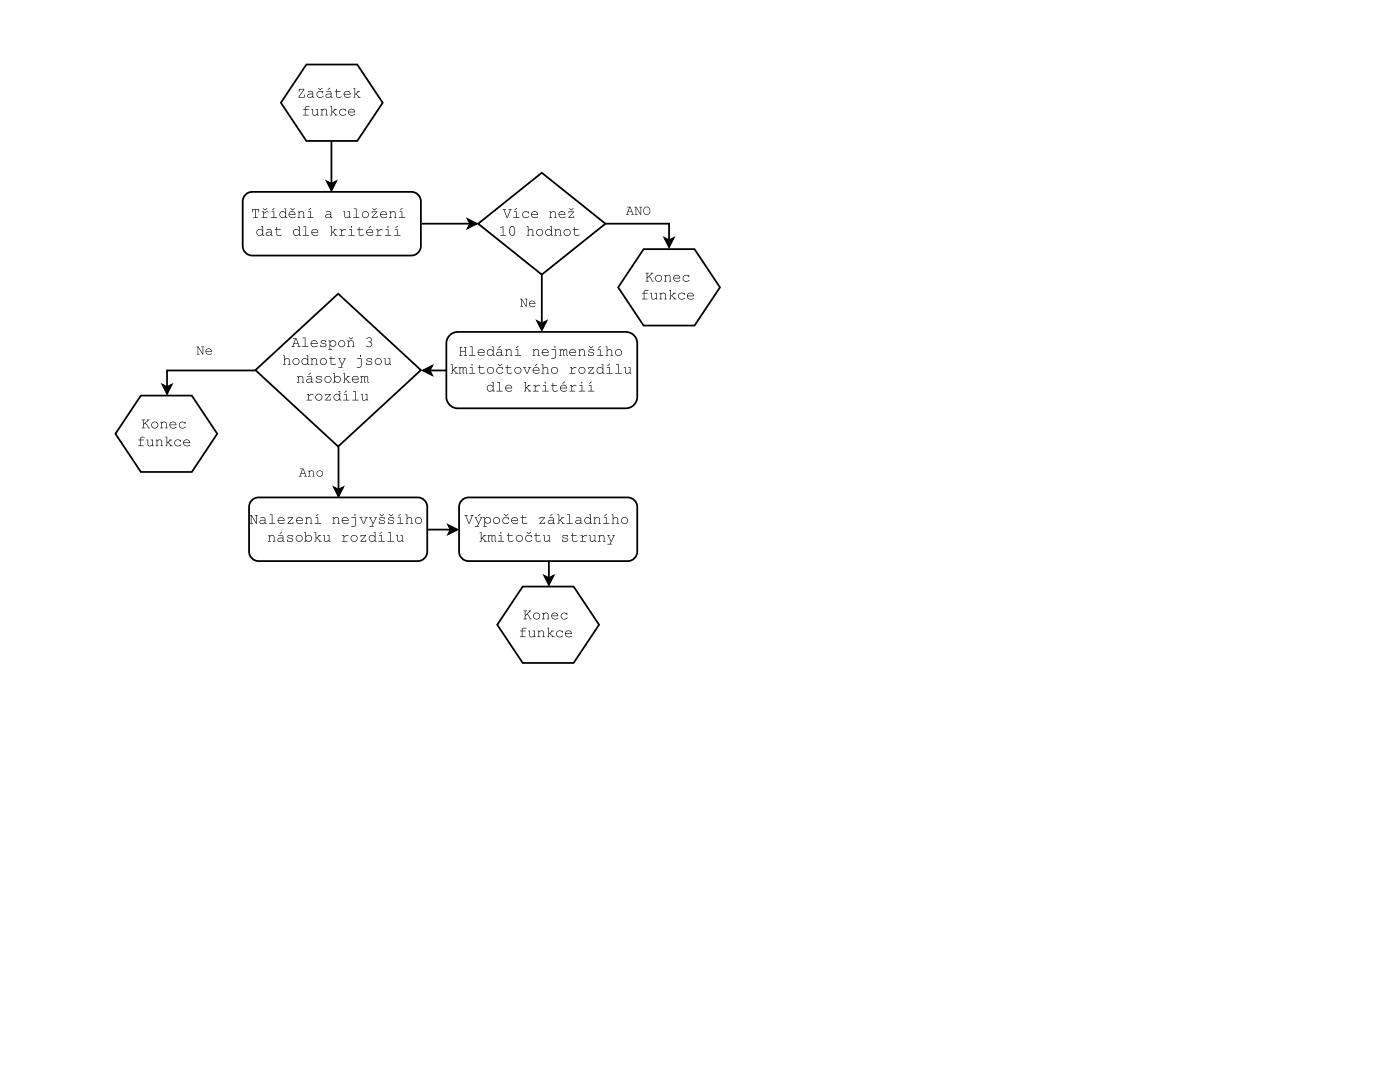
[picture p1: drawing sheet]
<svg xmlns="http://www.w3.org/2000/svg" width="279mm" height="216mm" viewBox="0 0 279 216" stroke-linecap="round" stroke-linejoin="round" font-family="sans-serif">
<path d="M65.3 36.2l.8 .5 .9-.5-.9 1.8zM66.1 28v8.7" fill="none" stroke="#000" stroke-width=".35"/>
<path d="M65.3 36.2l.8 .5 .9-.5-.9 1.8z" fill="#000"/>
<path d="M61.1 12.9h10.2l5.1 7.6-5.1 7.6h-10.2l-5-7.6z" fill="#fff"/>
<path d="M61.1 12.9h10.2l5.1 7.6-5.1 7.6h-10.2l-5-7.6zM120.8 44.6h12.7v3.3M132.6 47.5l.9 .4 .9-.4-.9 1.8z" fill="none" stroke="#000" stroke-width=".35"/>
<g fill="#000">
<path d="M59.6 17.7h1.1l-1 1.6h1v-.5l.1 .7h-1.2l1-1.6h-.8l-.1 .4zM132.6 47.5l.9 .4 .9-.4-.9 1.8z"/>
<path d="M61.5 18.3a.68 .68 0 0 1 1 .2v.8l.2 .1-.3 .1v-.2a.51 .51 0 0 1-.7 .2 .51 .51 0 0 1-.2-.7l.9-.1a.54 .54 0 0 0-.9-.3zM61.5 18.9a.34 .34 0 0 0 .1 .5 .34 .34 0 0 0 .5-.1l.3-.2v-.2zM63.4 18.3l.3-.1 .7 .1v-.1v.4a.6 .6 0 0 0-.8-.3 .6 .6 0 0 0-.2 .9 .6 .6 0 0 0 .9 .1l.2-.2a.71 .71 0 0 1-1 .3 .71 .71 0 0 1-.1-1.1zM63.5 17.6l.4 .2 .5-.2-.5 .4zM65.1 18.3a.68 .68 0 0 1 1 .2v.8l.3 .1-.4 .1v-.2a.51 .51 0 0 1-.7 .2 .51 .51 0 0 1-.2-.7l.9-.1a.54 .54 0 0 0-.9-.3zM65.2 18.9a.34 .34 0 0 0 0 .5 .34 .34 0 0 0 .5-.1l.3-.2v-.2zM65.4 17.8l.5-.3-.4 .4zM67.1 17.8l.1 .4h.8l-.8 .1v.8a.67 .67 0 0 0 .9 .2h.1a.65 .65 0 0 1-1.1-.2v-.8l-.3-.1h.3zM68.8 18.3a.71 .71 0 0 1 .8-.1 .71 .71 0 0 1 .4 .7h-1.3a.87 .87 0 0 0 1.3 .3 .75 .75 0 0 1-1.1 .2 .75 .75 0 0 1-.1-1.1zM68.9 18.4l-.2 .3h1.2l-.4-.4zM70.5 17.6h.4v1.2l.5-.5-.1-.1h.5l-.7 .5 .8 .8h-.5l.2-.2-.6-.5-.1 .1v.6h-.4l.3-.2v-1.6z"/>
<path d="M61 21.3a.54 .54 0 0 1 .8 0h-.1a.51 .51 0 0 0-.7 .4l.6 .1-.6 .1v1h.6v.1h-1.1l.3-.1v-1l-.3-.1 .3-.1zM62.1 21.8l.4-.1v1.1l.2 .2 .6-.3v-.8l-.3-.1 .4-.1v1.2l.2 .1h-.3v-.2l-.4 .3-.4-.1-.1-1.1zM64 21.8l.3-.1v.2a.52 .52 0 0 1 .5-.2 .52 .52 0 0 1 .5 .4v.8l.1 .1h-.5l.2-.1v-.8a.43 .43 0 0 0-.4-.3 .43 .43 0 0 0-.4 .3v.8l.2 .1h-.5v-.1h.2v-1zM65.9 21.2h.4v1.1l.5-.4-.1-.1h.5l-.7 .5 .8 .7h-.5l.2-.1-.6-.5-.1 .1v.5h-.4l.3-.1v-1.6zM67.9 21.9l.3-.2 .7 .2 .1-.2v.5a.6 .6 0 0 0-.9-.3 .6 .6 0 0 0-.2 .9 .6 .6 0 0 0 .9 0l.2-.1a.71 .71 0 0 1-1 .3 .71 .71 0 0 1-.1-1.1zM69.7 21.9a.71 .71 0 0 1 .7-.2 .71 .71 0 0 1 .5 .7h-1.3a.87 .87 0 0 0 1.3 .4 .75 .75 0 0 1-1.1 .1 .75 .75 0 0 1-.1-1zM69.8 22l-.2 .3h1.1l-.3-.4z"/>
</g>
<path d="M124.9 40.6h5.1v3.3h-5.1z" fill="#fff"/>
<g fill="#000">
<path d="M107.2 64.1l.9 .4 .9-.4-.9 1.8z"/>
<path d="M125.2 41.3h.6l.7 1.5h-.5l.3-.1-.2-.4h-.8l-.1 .4 .3 .1h-.6l.7-1.4zM125.7 41.4l-.3 .8h.7zM126.6 41.3h.4l.8 1.4v-1.3l-.2-.1h.5l-.1 .1v1.5h-.2l-.8-1.5v1.3l.3 .1h-.6l.2-.1v-1.3zM128.6 41.5a.79 .79 0 0 1 1.2 .4 .79 .79 0 0 1-.7 1 .86 .86 0 0 1-.5-1.4zM128.7 41.5a.64 .64 0 0 0-.1 1 .64 .64 0 0 0 1-.1 .64 .64 0 0 0-.1-.8 .64 .64 0 0 0-.8-.1z"/>
</g>
<path d="M108.1 54.9v9.6M107.2 64.1l.9 .4 .9-.4-.9 1.8z" fill="none" stroke="#000" stroke-width=".35"/>
<path d="M103.7 58.9h3.3v3.3h-3.3z" fill="#fff"/>
<path d="M103.8 59.6h.4l.8 1.4v-1.3l-.3-.1h.6l-.2 .1v1.5h-.1l-.9-1.4v1.3h.3l-.5 .1 .1-.1v-1.4zM105.8 60.2a.65 .65 0 0 1 .7-.2 .65 .65 0 0 1 .3 .6h-1.1a.87 .87 0 0 0 1.1 .4 .69 .69 0 0 1-.9 .1 .69 .69 0 0 1-.1-.9zM105.9 60.2l-.2 .3h1l-.3-.4z" fill="#000"/>
<path d="M95.4 44.6l12.7-10.1 12.7 10.1-12.7 10.2z" fill="#fff"/>
<path d="M84.1 44.6h9.7M93.4 43.7l1.7 .9-1.7 .9 .4-.9zM95.4 44.6l12.7-10.1 12.7 10.1-12.7 10.2z" fill="none" stroke="#000" stroke-width=".35"/>
<g fill="#000">
<path d="M93.4 43.7l1.7 .9-1.7 .9 .4-.9z"/>
<path d="M99.8 45.3l.7-.2v1.8l.5 .1h-1.2l.5-.1v-1.6l-.4 .1zM101.8 45.3a.59 .59 0 0 1 .8-.1 .59 .59 0 0 1 .2 .7 .74 .74 0 0 1 0 .8 .74 .74 0 0 1-.8 .3l-.2-.3a1.81 1.81 0 0 1 0-1.4zM102 45.3a1.06 1.06 0 0 0 .2 1.6 .99 .99 0 0 0 0-1.7zM105.1 45.2h.4v.7a.52 .52 0 0 1 .5-.2 .52 .52 0 0 1 .4 .4v.8h.2v.1h-.5l.2-.1v-.8a.44 .44 0 0 0-.4-.3 .44 .44 0 0 0-.4 .3v.8l.2 .1h-.5l-.1-.1h.2v-1.6zM107 46.4a.7 .7 0 0 1 1.4 0 .7 .7 0 0 1-1.4 0zM107.1 46.4a.6 .6 0 0 0 1.2 0 .6 .6 0 0 0-1.2 0zM109 45.9l.5-.2 .5 .3v-.7l-.2-.1h.3v1.7l.3 .1h-.4v-.2a.68 .68 0 0 1-1 .1 .68 .68 0 0 1 0-1zM108.9 46.4a.55 .55 0 0 0 1.1 0 .55 .55 0 0 0-1.1 0zM110.7 45.7h.2v.2a.52 .52 0 0 1 .6-.2 .52 .52 0 0 1 .4 .4v.8l.1 .1h-.4l.2-.1v-.8a.43 .43 0 0 0-.4-.3 .43 .43 0 0 0-.5 .3v.8l.3 .1h-.6v-.1h.2v-1zM112.5 46.4a.7 .7 0 0 1 1.4 0 .7 .7 0 0 1-1.4 0zM112.6 46.4a.57 .57 0 0 0 1.1 0 .57 .57 0 0 0-1.1 0zM114.6 45.3l.1 .4 .8 .1-.8 .1v.8a.67 .67 0 0 0 1 .1 .65 .65 0 0 1-1.1-.1v-.8l-.3-.1 .3-.1z"/>
<path d="M100.4 41.7h.6l-.4 .1 .6 1.5 .6-1.5-.3-.1h.6l-.2 .1-.6 1.7h-.2zM102.6 42.2h.5v1.1l.6 .1h-1.3l.6-.1v-1zM102.7 41.8l.5-.3-.4 .4zM104.4 42.3l.3-.1 .7 .1 .1-.1v.4a.6 .6 0 0 0-.9-.3 .6 .6 0 0 0-.2 .9 .6 .6 0 0 0 1 .1l.2-.2a.71 .71 0 0 1-1.1 .3 .71 .71 0 0 1-.1-1.1zM106.2 42.3a.71 .71 0 0 1 .8-.1 .71 .71 0 0 1 .4 .6h-1.3a.87 .87 0 0 0 1.3 .4 .75 .75 0 0 1-1.1 .2 .75 .75 0 0 1-.1-1.1zM106.3 42.4l-.2 .3h1.2l-.4-.4zM109.7 42.2h.2v.2a.52 .52 0 0 1 .6-.3 .52 .52 0 0 1 .4 .4v.8l.1 .2-.4-.1 .2-.1v-.7a.43 .43 0 0 0-.4-.3 .43 .43 0 0 0-.5 .3v.7l.3 .1-.6 .1v-.1l.2-.1v-1zM111.7 42.3a.71 .71 0 0 1 .7-.1 .71 .71 0 0 1 .5 .6h-1.3a.87 .87 0 0 0 1.3 .4 .75 .75 0 0 1-1.1 .2 .75 .75 0 0 1-.1-1.1zM111.8 42.4l-.2 .3h1.1l-.3-.4zM113.5 42.2h1l-.9 1.1h.9v-.2l.1 .4h-1.2l1-1.2h-.8l-.1 .3zM113.6 41.5l.4 .3 .4-.2-.4 .4z"/>
</g>
<path d="M49 38.8l.8-.5h.5h31.8a1.91 1.91 0 0 1 1.9 1.9v8.9a1.9 1.9 0 0 1-1.9 1.9h-31.8a1.9 1.9 0 0 1-1.9-1.9v-8.9l.1-.5z" fill="#fff"/>
<path d="M49 38.8l.8-.5h.5h31.8a1.91 1.91 0 0 1 1.9 1.9v8.9a1.9 1.9 0 0 1-1.9 1.9h-31.8a1.9 1.9 0 0 1-1.9-1.9v-8.9l.1-.5zM68.7 62.7l.3-.1 .1-.3 .2 .6zM69 62.6l.3 .3" fill="none" stroke="#000" stroke-width=".35"/>
<g fill="#000">
<path d="M68.7 62.7l.3-.1 .1-.3 .2 .6z"/>
<path d="M50.3 41.7h1.4v.7l-.1-.6h-.5v1.5l.4 .1h-1l.4-.1v-1.5h-.5v.6zM52.3 42.2h.4v.3a.47 .47 0 0 1 .4-.4 .47 .47 0 0 1 .5 .3h-.2a.36 .36 0 0 0-.5 .1l-.2 .2v.6l.6 .1h-1.1l.4-.1v-1zM52.5 41.5l.4 .3 .4-.2-.4 .4zM54.2 42.2h.5v1.1l.6 .1h-1.3l.6-.1v-1zM54.3 41.8l.5-.3-.4 .4zM56 42.3l.4-.2 .6 .3v-.7h-.3l.4-.1v1.7l.2 .1-.3 .1v-.3a.68 .68 0 0 1-1 .1 .68 .68 0 0 1 0-1zM55.9 42.8a.55 .55 0 0 0 1.1 0 .55 .55 0 0 0-1.1 0zM57.8 42.3a.71 .71 0 0 1 .8-.1 .71 .71 0 0 1 .4 .6h-1.3a.87 .87 0 0 0 1.3 .4 .75 .75 0 0 1-1.1 .2 .75 .75 0 0 1-.1-1.1zM57.9 42.4l-.2 .3h1.2l-.4-.4zM57.9 41.5l.5 .3 .4-.2-.4 .4zM59.4 42.2h.3v.2a.52 .52 0 0 1 .6-.3 .52 .52 0 0 1 .4 .4v.8l.1 .2-.4-.1 .2-.1v-.7a.43 .43 0 0 0-.4-.3 .43 .43 0 0 0-.5 .3v.7l.3 .1-.6 .1v-.1l.2-.1v-1zM61.5 42.2h.5v1.1l.6 .1h-1.2l.5-.1v-1zM61.6 41.8l.5-.3-.4 .4zM65.1 42.3a.68 .68 0 0 1 1 .2v.8l.2 .1-.3 .1v-.2a.51 .51 0 0 1-.7 .2 .51 .51 0 0 1-.2-.7l.9-.1a.54 .54 0 0 0-.9-.3zM65.2 42.9a.34 .34 0 0 0 0 .5 .34 .34 0 0 0 .5-.1l.3-.2v-.3zM68.5 42.2h.4v1l.2 .2 .6-.3v-.8l-.3-.1h.4v1.1l.2 .1-.3 .1v-.2l-.4 .2-.4-.1-.2-1.1zM70.6 41.6h.6v1.7l.5 .1h-1.2l.5-.1v-1.6zM72.2 42.8a.7 .7 0 0 1 1.4 0 .7 .7 0 0 1-1.4 0zM72.3 42.8a.6 .6 0 0 0 1.2 0 .6 .6 0 0 0-1.2 0zM74.2 42.2h1.1l-.9 1.1h.8l.1-.2v.4h-1.1l.9-1.2h-.8v.3zM74.3 41.5l.4 .3 .5-.2-.5 .4zM76 42.3a.71 .71 0 0 1 .8-.1 .71 .71 0 0 1 .4 .6h-1.2a.87 .87 0 0 0 1.2 .4 .75 .75 0 0 1-1 .2 .75 .75 0 0 1-.2-1.1zM76.2 42.4l-.2 .3h1.1l-.4-.4zM77.7 42.2h.3v.2a.52 .52 0 0 1 .5-.3 .52 .52 0 0 1 .4 .4v.8l.2 .2-.5-.1 .2-.1v-.7a.43 .43 0 0 0-.4-.3 .43 .43 0 0 0-.4 .3v.7l.2 .1-.5 .1v-.1l.2-.1v-1zM79.7 42.2h.6v1.1l.5 .1h-1.2l.6-.1v-1zM79.9 41.8l.4-.3-.4 .4z"/>
<path d="M51.4 45.9l.4-.2 .6 .3v-.7l-.3-.1h.4v1.7l.3 .1h-.4v-.2a.68 .68 0 0 1-1 .1 .68 .68 0 0 1 0-1zM51.3 46.4a.55 .55 0 0 0 1.1 0 .55 .55 0 0 0-1.1 0zM53.2 45.8a.68 .68 0 0 1 1 .3v.8l.3 .1h-.4v-.2a.51 .51 0 0 1-.7 .3 .51 .51 0 0 1-.2-.7l.9-.1a.54 .54 0 0 0-.9-.4zM53.3 46.5a.34 .34 0 0 0 0 .4 .34 .34 0 0 0 .5 0l.3-.2v-.3zM55.2 45.3l.1 .4 .8 .1-.8 .1v.8a.67 .67 0 0 0 .9 .1 .65 .65 0 0 1-1-.1v-.8l-.3-.1 .3-.1zM58.7 45.9l.4-.2 .6 .3v-.7l-.3-.1h.4v1.7l.3 .1h-.4v-.2a.68 .68 0 0 1-1 .1 .68 .68 0 0 1 0-1zM58.6 46.4a.55 .55 0 0 0 1.1 0 .55 .55 0 0 0-1.1 0zM60.5 45.2h.6v1.7l.5 .1h-1.2l.6-.1v-1.6zM62.3 45.9a.71 .71 0 0 1 .8-.2 .71 .71 0 0 1 .4 .7h-1.2a.87 .87 0 0 0 1.2 .4 .75 .75 0 0 1-1 .1 .75 .75 0 0 1-.2-1zM62.5 45.9l-.2 .4h1.1l-.4-.5zM65.9 45.2h.3v1.1l.6-.4-.1-.2h.5l-.7 .6 .8 .7h-.5l.1-.1-.5-.6-.2 .2v.5h-.3l.2-.1v-1.6zM67.8 45.7h.4v.3a.47 .47 0 0 1 .4-.3 .47 .47 0 0 1 .5 .2h-.2a.36 .36 0 0 0-.6 .2l-.1 .1v.7l.6 .1h-1.1l.4-.1v-1zM70 45.1h.2v.3h-.2zM69.7 45.7h.5v1.2l.6 .1h-1.3l.6-.1v-1zM71.6 45.3l.1 .4 .8 .1-.8 .1v.8a.67 .67 0 0 0 .9 .1h.1a.65 .65 0 0 1-1.1-.1v-.8l-.3-.1 .3-.1zM73.3 45.9a.71 .71 0 0 1 .8-.2 .71 .71 0 0 1 .4 .7h-1.3a.87 .87 0 0 0 1.3 .4 .75 .75 0 0 1-1.1 .1 .75 .75 0 0 1-.1-1zM73.4 45.9l-.2 .4h1.2l-.4-.5zM73.6 45.4l.5-.3-.5 .4zM75.1 45.7h.4v.3a.47 .47 0 0 1 .4-.3 .47 .47 0 0 1 .5 .2h-.2a.36 .36 0 0 0-.5 .2l-.2 .1v.7l.6 .1h-1.1l.4-.1v-1zM77.3 45.1h.2v.3h-.2zM77 45.7h.5v1.2l.6 .1h-1.3l.6-.1v-1zM78.8 45.7h.6v1.2l.5 .1h-1.2l.5-.1v-1zM78.9 45.4l.5-.3-.4 .4z"/>
</g>
<path d="M128.4 49.7h10.2l5.1 7.6-5.1 7.6h-10.2l-5-7.6z" fill="#fff"/>
<path d="M128.4 49.7h10.2l5.1 7.6-5.1 7.6h-10.2l-5-7.6zM66.7 97.2l.9 .5 .8-.5-.8 1.8zM67.6 89.1v8.6" fill="none" stroke="#000" stroke-width=".35"/>
<g fill="#000">
<path d="M66.7 97.2l.9 .5 .8-.5-.8 1.8z"/>
<path d="M128.6 58a.54 .54 0 0 1 .8 0 .51 .51 0 0 0-.8 .4l.7 .1-.7 .1v1h.6v.1h-1.1l.4-.1v-1l-.4-.1 .4-.1zM129.8 58.4h.3v1.1l.3 .1 .5-.2v-.8l-.3-.1 .5-.1v1.2l.1 .1h-.3v-.2l-.3 .2h-.5l-.1-1.1zM131.6 58.4h.3v.2a.52 .52 0 0 1 .6-.2 .52 .52 0 0 1 .4 .4v.8l.1 .1h-.4l.2-.1v-.8a.43 .43 0 0 0-.4-.3 .43 .43 0 0 0-.5 .3v.8l.3 .1h-.6v-.1h.2v-1zM133.6 57.9h.3v1.1l.5-.4-.1-.2h.5l-.7 .6 .9 .7h-.6l.2-.1-.5-.6-.2 .2v.5h-.3l.2-.1v-1.6zM135.5 58.6l.3-.2 .7 .2 .1-.2v.5a.6 .6 0 0 0-.9-.3 .6 .6 0 0 0-.1 .9 .6 .6 0 0 0 .9 0l.2-.1a.71 .71 0 0 1-1.1 .2 .71 .71 0 0 1-.1-1zM137.3 58.6a.71 .71 0 0 1 .8-.2 .71 .71 0 0 1 .4 .7h-1.3a.87 .87 0 0 0 1.3 .4 .75 .75 0 0 1-1.1 .1 .75 .75 0 0 1-.1-1zM137.4 58.6l-.2 .4h1.2l-.4-.5z"/>
<path d="M128.8 54.4l.7 .1h-.3v.8l.9-.8-.2-.1h.5l-.8 .8 .8 .9-.3 .1-.3-.7-.4-.2-.2 .2v.5l.3 .1h-.7l.3-.1v-1.5zM130.7 55.5a.7 .7 0 0 1 1.4 0 .7 .7 0 0 1-1.4 0zM130.9 55.5a.57 .57 0 0 0 1.1 0 .57 .57 0 0 0-1.1 0zM132.6 54.9h.2v.2a.52 .52 0 0 1 .6-.3 .52 .52 0 0 1 .4 .4v.8l.1 .2-.4-.1 .2-.1v-.7a.43 .43 0 0 0-.4-.3 .43 .43 0 0 0-.5 .3v.7l.3 .1-.6 .1v-.1l.2-.1v-1zM134.6 55a.71 .71 0 0 1 .7-.1 .71 .71 0 0 1 .5 .6h-1.3a.87 .87 0 0 0 1.3 .4 .75 .75 0 0 1-1.1 .2 .75 .75 0 0 1-.1-1.1zM134.7 55.1l-.2 .3h1.1l-.3-.4zM136.4 55l.4-.1 .6 .1 .1-.1v.4a.6 .6 0 0 0-.8-.3 .6 .6 0 0 0-.2 .9 .6 .6 0 0 0 .9 .1l.2-.2a.71 .71 0 0 1-1 .3 .71 .71 0 0 1-.2-1.1z"/>
</g>
<path d="M59.6 92.8h5.1v3.3h-5.1z" fill="#fff"/>
<g fill="#000">
<path d="M32.4 76.8l.9 .4 .9-.4-.9 1.8z"/>
<path d="M59.9 93.5h.7l.7 1.6h-.6l.3-.1-.2-.5h-.7l-.2 .5 .3 .1h-.5l.6-1.5zM60.4 93.6l-.3 .8h.7zM61.5 93.9h.3v.2a.48 .48 0 0 1 .5-.3 .48 .48 0 0 1 .3 .4v.8l.2 .1-.4-.1h.1v-.8a.4 .4 0 0 0-.4-.2 .4 .4 0 0 0-.3 .2v.8h.2l-.5 .1 .1-.1v-1zM63.2 94.5a.64 .64 0 0 1 1.2 0 .64 .64 0 0 1-1.2 0zM63.3 94.5a.52 .52 0 0 0 1 0 .52 .52 0 0 0-1 0z"/>
</g>
<path d="M32.4 76.8l.9 .4 .9-.4-.9 1.8zM51 73.9h-17.7v3.3" fill="none" stroke="#000" stroke-width=".35"/>
<path d="M39.2 68.4h3.3v3.3h-3.3z" fill="#fff"/>
<path d="M39.2 69.1h.4l.8 1.5v-1.4h-.2l.5-.1-.1 .1v1.5h-.2l-.8-1.4v1.3l.3 .1h-.6l.2-.1v-1.4zM41.2 69.7a.65 .65 0 0 1 .7-.1 .65 .65 0 0 1 .4 .6h-1.2a.87 .87 0 0 0 1.2 .3 .69 .69 0 0 1-1 .1 .69 .69 0 0 1-.1-.9zM41.3 69.7l-.2 .3h1.1l-.4-.4z" fill="#000"/>
<path d="M51 73.8l16.5-15.2 16.5 15.2-16.5 15.3z" fill="#fff"/>
<path d="M51 73.8l16.5-15.2 16.5 15.2-16.5 15.3zM84.4 73.9l1.8-.9-.4 .9 .4 .9zM85.8 73.9h3.3" fill="none" stroke="#000" stroke-width=".35"/>
<g fill="#000">
<path d="M84.4 73.9l1.8-.9-.4 .9 .4 .9z"/>
<path d="M56.5 70.9h.3v.8a.52 .52 0 0 1 .6-.3 .52 .52 0 0 1 .4 .5v.7l.2 .1v.1l-.6-.1 .3-.1v-.7a.44 .44 0 0 0-.4-.3 .44 .44 0 0 0-.5 .3v.7l.3 .1-.6 .1v-.1l.2-.1v-1.6zM58.4 72.1a.7 .7 0 0 1 1.4 0 .7 .7 0 0 1-1.4 0zM58.5 72.1a.57 .57 0 0 0 1.1 0 .57 .57 0 0 0-1.1 0zM60.4 71.6l.4-.2 .6 .3v-.7h-.3l.4-.1v1.7l.3 .1-.4 .1v-.3a.68 .68 0 0 1-1 .1 .68 .68 0 0 1 0-1zM60.3 72.1a.55 .55 0 0 0 1.1 0 .55 .55 0 0 0-1.1 0zM62 71.5h.3v.2a.52 .52 0 0 1 .6-.3 .52 .52 0 0 1 .4 .5v.7l.1 .2-.4-.1 .1-.1v-.7a.43 .43 0 0 0-.4-.3 .43 .43 0 0 0-.4 .3v.7l.2 .1-.5 .1v-.1l.2-.1v-1zM63.9 72.1a.7 .7 0 0 1 1.3 0 .7 .7 0 0 1-1.3 0zM64 72.1a.57 .57 0 0 0 1.1 0 .57 .57 0 0 0-1.1 0zM66 71l.1 .5h.8l-.8 .1v.8a.67 .67 0 0 0 .9 .2h.1a.65 .65 0 0 1-1.1-.2v-.8l-.3-.1h.3zM67.5 71.5h.5l-.2 .1 .5 1 .5-1-.3-.1h.5l-.9 1.7h.3v.1h-.9l.5-.1 .2-.4zM71.8 70.8h.2v.4h-.2zM71.2 71.5h1l-.1 1.5-.3 .3h-.6l.6-.1 .2-.2v-1.4zM73.2 71.6l.3-.1h.7l-.1 .4a.44 .44 0 0 0-.4-.3 .44 .44 0 0 0-.4 .3h.1a.68 .68 0 0 1 .8 .7l-.3 .2-.7-.1-.1 .1v-.4a.54 .54 0 0 0 .5 .3 .54 .54 0 0 0 .5-.4l-.1-.1a.78 .78 0 0 1-.9-.4zM74.8 72.1a.7 .7 0 0 1 1.4 0 .7 .7 0 0 1-1.4 0zM74.9 72.1a.6 .6 0 0 0 1.2 0 .6 .6 0 0 0-1.2 0zM76.6 71.5h.3v1l.3 .2 .6-.3v-.8l-.4-.1h.5v1.1l.1 .2h-.2v-.2l-.4 .2-.5-.1-.1-1.1z"/>
<path d="M58.5 67.5h.7l.6 1.6 .1 .1h-.6l.4-.1-.2-.5h-.8l-.2 .5 .3 .1h-.6l.2-.1 .5-1.5zM59 67.6l-.3 .9h.7zM60.4 67.4l.6-.1v1.8l.5 .1h-1.2l.5-.1v-1.6zM62.2 68.1a.71 .71 0 0 1 .8-.2 .71 .71 0 0 1 .4 .7h-1.3a.87 .87 0 0 0 1.3 .4 .75 .75 0 0 1-1.1 .1 .75 .75 0 0 1-.1-1zM62.3 68.1l-.2 .4h1.2l-.4-.5zM64 68.1l.3-.2h.7v.4a.44 .44 0 0 0-.4-.3 .44 .44 0 0 0-.4 .3v.1a.68 .68 0 0 1 .9 .6l-.4 .3-.6-.2-.1 .1v-.4a.54 .54 0 0 0 .5 .3 .54 .54 0 0 0 .5-.3l-.1-.1a.78 .78 0 0 1-.9-.5zM65.5 67.9h.4v.3a.66 .66 0 0 1 1-.2 .66 .66 0 0 1 0 1 .66 .66 0 0 1-1-.1v.8h.3v.1h-.7l.3-.1v-1.6zM65.9 68.5a.55 .55 0 0 0 1.1 0 .55 .55 0 0 0-1.1 0zM67.5 68.6a.7 .7 0 0 1 1.4 0 .7 .7 0 0 1-1.4 0zM67.6 68.6a.6 .6 0 0 0 1.2 0 .6 .6 0 0 0-1.2 0zM69.3 67.9h.3v.2a.52 .52 0 0 1 .6-.2 .52 .52 0 0 1 .4 .4v.8l.1 .1h-.4l.1-.1v-.8a.43 .43 0 0 0-.4-.3 .43 .43 0 0 0-.4 .3v.8l.2 .1h-.5v-.1h.2v-1zM69.6 67.3l.5 .3 .4-.3-.4 .4zM73.2 67.5a.53 .53 0 0 1 .8-.1 .53 .53 0 0 1-.1 .8 .59 .59 0 0 1 .1 .9 .59 .59 0 0 1-.9-.2 .53 .53 0 0 0 .7 .2 .53 .53 0 0 0 .2-.7l-.5-.3a.41 .41 0 0 0 .6-.2 .41 .41 0 0 0-.2-.5 .41 .41 0 0 0-.6 .1l-.1 .1z"/>
<path d="M59.3 75.1l.3-.1v.2a.52 .52 0 0 1 .5-.2 .52 .52 0 0 1 .4 .4v.8l.2 .1h-.5l.2-.1v-.8a.43 .43 0 0 0-.4-.3 .43 .43 0 0 0-.4 .3v.8l.2 .1h-.5l-.1-.1h.3v-1zM61.3 75.1a.68 .68 0 0 1 1 .3v.8l.2 .1h-.3v-.2a.51 .51 0 0 1-.7 .3 .51 .51 0 0 1-.2-.7l.9-.1a.54 .54 0 0 0-.9-.4zM61.3 75.8a.34 .34 0 0 0 .1 .5 .34 .34 0 0 0 .5-.1l.3-.2v-.3zM61.6 74.7l.5-.3-.5 .4zM63.1 75.2l.3-.2h.7v.4a.44 .44 0 0 0-.4-.3 .44 .44 0 0 0-.5 .3l.1 .1a.68 .68 0 0 1 .9 .6l-.4 .3-.6-.2-.1 .1v-.4a.54 .54 0 0 0 .5 .3 .54 .54 0 0 0 .5-.3l-.1-.1a.78 .78 0 0 1-.9-.5zM64.8 75.7a.7 .7 0 0 1 1.4 0 .7 .7 0 0 1-1.4 0zM64.9 75.7a.57 .57 0 0 0 1.1 0 .57 .57 0 0 0-1.1 0zM66.5 74.5h.3v.8a.67 .67 0 0 1 1-.1 .67 .67 0 0 1 0 1 .67 .67 0 0 1-1-.1v.2h-.4l.3-.1v-1.6zM66.8 75.7a.55 .55 0 0 0 1.1 0 .55 .55 0 0 0-1.1 0zM68.5 74.5h.4v1.1l.5-.4-.1-.1h.5l-.7 .5 .8 .7h-.5l.1-.1-.5-.6-.1 .2v.5h-.4l.2-.1v-1.6zM70.4 75.2a.71 .71 0 0 1 .8-.2 .71 .71 0 0 1 .4 .7h-1.3a.87 .87 0 0 0 1.3 .4 .75 .75 0 0 1-1 .1 .75 .75 0 0 1-.2-1zM70.5 75.2l-.2 .4h1.2l-.4-.4zM71.9 75.1l.3-.1v.2l.4-.2 .2 .2a.35 .35 0 0 1 .4-.2 .35 .35 0 0 1 .3 .3v.9l.1 .1h-.3v-1l-.2-.2-.3 .3v.8l.2 .1h-.3v-1l-.2-.2-.3 .3v.8l.2 .1h-.5l.2-.1v-1z"/>
<path d="M61.2 78.6h.5v.3a.47 .47 0 0 1 .4-.4 .47 .47 0 0 1 .4 .3h-.1a.36 .36 0 0 0-.6 .1l-.1 .2v.7h.6l-1.1 .1 .3-.1v-1.1zM62.9 79.2a.7 .7 0 0 1 1.4 0 .7 .7 0 0 1-1.4 0zM63.1 79.2a.57 .57 0 0 0 1.1 0 .57 .57 0 0 0-1.1 0zM64.9 78.6h1.1l-.9 1.2h.8l.1-.3v.4h-1.1l.9-1.2h-.7l-.1 .3zM66.8 78.7l.4-.2 .6 .3v-.7h-.3l.4-.1v1.8h.2l-.3 .1v-.3a.68 .68 0 0 1-1 .2 .68 .68 0 0 1 0-1.1zM66.7 79.2a.55 .55 0 0 0 1.1 0 .55 .55 0 0 0-1.1 0zM68.6 78.6h.6v1.2l.5 .1h-1.2l.6-.1v-1.1zM68.8 78.2l.4-.3-.4 .5zM70.4 78h.6v1.8l.6 .1-1.3-.1h.6v-1.7zM72 78.6h.4v1l.2 .2 .6-.3v-.8l-.3-.1h.4v1.2l.2 .1h-.3v-.2l-.4 .2-.4-.1-.2-1.1z"/>
</g>
<path d="M89.7 66.9l1.1-.6 .6-.1h33.5a2.29 2.29 0 0 1 2.3 2.3v10.7a2.29 2.29 0 0 1-2.3 2.3h-33.5a2.29 2.29 0 0 1-2.3-2.3v-10.7l.1-.6z" fill="#fff"/>
<path d="M89.7 66.9l1.1-.6 .6-.1h33.5a2.29 2.29 0 0 1 2.3 2.3v10.7a2.29 2.29 0 0 1-2.3 2.3h-33.5a2.29 2.29 0 0 1-2.3-2.3v-10.7l.1-.6z" fill="none" stroke="#000" stroke-width=".35"/>
<g fill="#000">
<path d="M90 72.7h.3v1.1l.6-.4-.2-.1h.6l-.7 .5 .8 .7h-.5l.1-.1-.5-.5-.2 .1v.5h-.3l.2-.1v-1.6zM91.5 73.3l.3-.1v.2l.4-.2 .2 .2a.35 .35 0 0 1 .4-.2 .35 .35 0 0 1 .3 .3v.9l.2 .1h-.3v-1l-.2-.2-.3 .3v.8l.2 .1h-.4v-.9l-.1-.3-.4 .3v.8l.2 .1h-.4l.1-.1v-1zM94.1 72.6h.2v.3h-.2zM93.7 73.3l.6-.1v1.2l.6 .1h-1.3l.6-.1v-1zM95.7 72.8l.1 .4 .8 .1-.8 .1v.8a.67 .67 0 0 0 .9 .1v.1a.65 .65 0 0 1-1-.2v-.8l-.3-.1 .3-.1zM97.2 73.9a.7 .7 0 0 1 1.4 0 .7 .7 0 0 1-1.4 0zM97.3 73.9a.6 .6 0 0 0 1.2 0 .6 .6 0 0 0-1.2 0zM99.2 73.4l.4-.2 .6 .2 .1-.1v.4a.6 .6 0 0 0-.8-.3 .6 .6 0 0 0-.2 .9 .6 .6 0 0 0 .9 0l.2-.1a.71 .71 0 0 1-1 .3 .71 .71 0 0 1-.2-1.1zM99.4 72.6l.4 .3 .4-.2-.4 .3zM101.2 72.8l.1 .4 .7 .1-.7 .1v.8a.67 .67 0 0 0 .9 .1v.1a.65 .65 0 0 1-1-.2v-.8l-.4-.1 .4-.1zM102.7 73.9a.7 .7 0 0 1 1.4 0 .7 .7 0 0 1-1.4 0zM102.8 73.9a.57 .57 0 0 0 1.1 0 .57 .57 0 0 0-1.1 0zM104.4 73.3h.6l-.3 .1 .5 1 .5-1-.3-.1h.6l-.2 .1-.5 1.1h-.2l-.5-1.1zM106.5 73.4a.71 .71 0 0 1 .8-.1 .71 .71 0 0 1 .4 .6h-1.3a.87 .87 0 0 0 1.3 .4 .75 .75 0 0 1-1.1 .2 .75 .75 0 0 1-.1-1.1zM106.6 73.5l-.2 .3h1.2l-.4-.4zM106.8 72.9l.5-.3-.5 .4zM108.1 72.7h.3v.7a.52 .52 0 0 1 .6-.2 .52 .52 0 0 1 .4 .4v.8h.2v.1h-.6l.3-.1v-.8a.44 .44 0 0 0-.4-.3 .44 .44 0 0 0-.5 .3v.8l.2 .1h-.5v-.1h.2v-1.6zM110 73.9a.7 .7 0 0 1 1.4 0 .7 .7 0 0 1-1.4 0zM110.1 73.9a.57 .57 0 0 0 1.1 0 .57 .57 0 0 0-1.1 0zM113.7 73.3l.5-.1v.4a.47 .47 0 0 1 .4-.4 .47 .47 0 0 1 .4 .3l-.1-.1a.36 .36 0 0 0-.6 .2l-.1 .1v.7l.6 .1h-1.1l.3-.1v-1zM115.4 73.9a.7 .7 0 0 1 1.4 0 .7 .7 0 0 1-1.4 0zM115.6 73.9a.57 .57 0 0 0 1.1 0 .57 .57 0 0 0-1.1 0zM117.4 73.2h1.1l-.9 1.2h.8l.1-.2v.3h-1.1l.9-1.1h-.7l-.1 .2zM119.3 73.4l.4-.2 .6 .3v-.7l-.3-.1h.4v1.7l.2 .1h-.3v-.2a.68 .68 0 0 1-1 .1 .68 .68 0 0 1 0-1zM119.2 73.9a.55 .55 0 0 0 1.1 0 .55 .55 0 0 0-1.1 0zM121.1 73.3l.6-.1v1.2l.5 .1h-1.2l.6-.1v-1zM121.3 72.9l.4-.3-.4 .4zM123 72.7h.5v1.7l.6 .1h-1.3l.6-.1v-1.6zM124.5 73.3l.4-.1v1.1l.2 .2 .6-.3v-.8l-.3-.1 .4-.1v1.2l.2 .1h-.3v-.1l-.4 .2-.4-.1-.2-1.1z"/>
<path d="M91.7 69.3h.5l-.2 .1v.6h.8v-.6l-.2-.1h.5l-.1 .1v1.5l.2 .1-.6-.1h.2v-.8h-.8v.8h.2l-.5 .1 .2-.1v-1.5zM93.7 69.1h.6v1.8l.6 .1-1.3-.1h.6v-1.7zM95.5 69.8a.71 .71 0 0 1 .8-.1 .71 .71 0 0 1 .4 .7h-1.2a.87 .87 0 0 0 1.2 .4 .75 .75 0 0 1-1 .1 .75 .75 0 0 1-.2-1.1zM95.7 69.9l-.2 .3h1.1l-.4-.4zM97.4 69.8l.4-.2 .6 .3v-.7h-.3l.4-.1v1.8h.2l-.3 .1v-.3a.68 .68 0 0 1-1 .1 .68 .68 0 0 1 0-1zM97.3 70.3a.55 .55 0 0 0 1.1 0 .55 .55 0 0 0-1.1 0zM99.2 69.8a.68 .68 0 0 1 1 .2v.9h.2l-.3 .1v-.2a.51 .51 0 0 1-.7 .2 .51 .51 0 0 1-.2-.7l.9-.1a.54 .54 0 0 0-.9-.3zM99.2 70.4a.34 .34 0 0 0 .1 .5 .34 .34 0 0 0 .5-.1l.3-.2v-.2zM99.5 69.3l.5-.3-.5 .5zM100.8 69.7h.3v.2a.52 .52 0 0 1 .6-.3 .52 .52 0 0 1 .4 .5v.8l.1 .1-.4-.1h.2v-.8a.43 .43 0 0 0-.4-.3 .43 .43 0 0 0-.5 .3v.8h.2l-.5 .1v-.1h.2v-1.1zM102.9 69.7h.5v1.2l.6 .1h-1.3l.6-.1v-1.1zM103 69.3l.5-.3-.4 .5zM106.3 69.7h.3v.2a.52 .52 0 0 1 .5-.3 .52 .52 0 0 1 .5 .5v.8l.1 .1-.4-.1h.1v-.8a.43 .43 0 0 0-.4-.3 .43 .43 0 0 0-.4 .3v.8h.2l-.5 .1v-.1h.2v-1.1zM108.3 69.8a.71 .71 0 0 1 .8-.1 .71 .71 0 0 1 .4 .7h-1.3a.87 .87 0 0 0 1.3 .4 .75 .75 0 0 1-1 .1 .75 .75 0 0 1-.2-1.1zM108.4 69.9l-.2 .3h1.2l-.4-.4zM110.7 69h.1v.4h-.1zM110 69.7h1v1.5l-.4 .3h-.6l.6-.1 .2-.2v-1.4zM111.6 69.7h.3v.1l.4-.1 .2 .2a.35 .35 0 0 1 .4-.2 .35 .35 0 0 1 .3 .3v.9l.2 .1h-.3v-1l-.2-.2-.3 .2v.9h.1l-.3 .1v-1l-.2-.2-.3 .2v.9h.2l-.5 .1 .2-.1v-1.1zM113.8 69.8a.71 .71 0 0 1 .8-.1 .71 .71 0 0 1 .4 .7h-1.3a.87 .87 0 0 0 1.3 .4 .75 .75 0 0 1-1.1 .1 .75 .75 0 0 1-.1-1.1zM113.9 69.9l-.2 .3h1.2l-.4-.4zM115.4 69.7h.3v.2a.52 .52 0 0 1 .6-.3 .52 .52 0 0 1 .4 .5v.8l.1 .1-.4-.1h.2v-.8a.43 .43 0 0 0-.4-.3 .43 .43 0 0 0-.5 .3v.8h.3l-.6 .1v-.1h.2v-1.1zM117.5 69.9l.3-.2h.7l-.1 .4a.44 .44 0 0 0-.4-.3 .44 .44 0 0 0-.4 .3h.1a.68 .68 0 0 1 .8 .7l-.4 .2-.6-.1-.1 .1v-.4a.54 .54 0 0 0 .5 .3 .54 .54 0 0 0 .5-.4l-.1-.1a.78 .78 0 0 1-.9-.4zM117.5 69.1l.5 .2 .4-.2-.4 .4zM119.3 69.7h.6v1.2l.5 .1h-1.2l.5-.1v-1.1zM119.4 69.3l.5-.3-.4 .5zM120.8 69.1h.4v.8a.52 .52 0 0 1 .6-.3 .52 .52 0 0 1 .4 .5v.8h.2l-.1 .1-.5-.1h.2v-.8a.44 .44 0 0 0-.4-.3 .44 .44 0 0 0-.4 .3v.8h.2l-.5 .1v-.1h.2v-1.7zM122.7 70.3a.7 .7 0 0 1 1.4 0 .7 .7 0 0 1-1.4 0zM122.9 70.3a.57 .57 0 0 0 1.1 0 .57 .57 0 0 0-1.1 0z"/>
<path d="M97.4 77l.4-.2 .6 .3v-.8h-.3l.4-.1v1.8l.2 .1h-.3v-.3a.68 .68 0 0 1-1 .2 .68 .68 0 0 1 0-1zM97.3 77.4a.55 .55 0 0 0 1.1 0 .55 .55 0 0 0-1.1 0zM99.2 76.2h.6v1.8l.5 .1h-1.2l.5-.1v-1.7zM101 77a.71 .71 0 0 1 .8-.2 .71 .71 0 0 1 .4 .7h-1.3a.87 .87 0 0 0 1.3 .4 .75 .75 0 0 1-1 .1 .75 .75 0 0 1-.2-1zM101.1 77l-.2 .3h1.2l-.4-.4zM104.6 76.2h.3v1.2l.6-.5-.2-.1h.6l-.7 .5 .8 .8h-.5l.1-.1-.5-.6-.2 .1v.6h-.3l.2-.1v-1.7zM106.4 76.8h.5v.3a.47 .47 0 0 1 .4-.3 .47 .47 0 0 1 .4 .2h-.1a.36 .36 0 0 0-.6 .1l-.1 .2v.7l.6 .1h-1.1l.3-.1v-1.1zM108.7 76.2h.2v.3h-.2zM108.3 76.8h.6v1.2l.6 .1h-1.3l.6-.1v-1.1zM110.3 76.4l.1 .4 .8 .1h-.8v.9a.67 .67 0 0 0 .9 .1h.1a.65 .65 0 0 1-1.1-.1v-.9h-.3l.3-.1zM112 77a.71 .71 0 0 1 .7-.2 .71 .71 0 0 1 .5 .7h-1.3a.87 .87 0 0 0 1.3 .4 .75 .75 0 0 1-1.1 .1 .75 .75 0 0 1-.1-1zM112.1 77l-.2 .3h1.1l-.3-.4zM112.3 76.4l.4-.2-.4 .4zM113.7 76.8h.5v.3a.47 .47 0 0 1 .4-.3 .47 .47 0 0 1 .4 .2h-.1a.36 .36 0 0 0-.6 .1l-.1 .2v.7l.6 .1h-1.1l.3-.1v-1.1zM116 76.2h.2v.3h-.2zM115.6 76.8h.6v1.2l.6 .1h-1.3l.6-.1v-1.1zM117.5 76.8h.5v1.2l.6 .1h-1.2l.5-.1v-1.1zM117.6 76.4l.5-.2-.4 .4z"/>
</g>
<path d="M28.1 78.9h10.2l5.1 7.6-5.1 7.7h-10.2l-5.1-7.7z" fill="#fff"/>
<path d="M28.1 78.9h10.2l5.1 7.6-5.1 7.7h-10.2l-5.1-7.7zM85.2 105.7h4.7M89.5 104.8l1.8 .9-1.8 .8 .4-.8z" fill="none" stroke="#000" stroke-width=".35"/>
<g fill="#000">
<path d="M89.5 104.8l1.8 .9-1.8 .8 .4-.8z"/>
<path d="M28.1 87.2a.54 .54 0 0 1 .8 .1h-.1a.51 .51 0 0 0-.7 .4h.6l-.6 .1v1.1h.6v.1h-1.1l.3-.1v-1.1h-.3l.3-.1zM29.2 87.7h.4v1.1l.2 .1 .6-.3v-.8l-.3-.1h.4v1.2l.2 .1h-.3v-.2l-.4 .2-.4-.1-.2-1.1zM31.1 87.7h.3v.2a.52 .52 0 0 1 .5-.2 .52 .52 0 0 1 .4 .4v.8l.2 .1h-.5l.2-.1v-.8a.43 .43 0 0 0-.4-.3 .43 .43 0 0 0-.4 .3v.8l.2 .1h-.5v-.1h.2v-1.1zM33 87.1h.4v1.2l.5-.5-.1-.1h.5l-.7 .5 .8 .8h-.5l.2-.1-.6-.6-.1 .1v.6h-.4l.2-.1v-1.6zM35 87.9l.3-.2 .7 .1 .1-.1v.5a.6 .6 0 0 0-.9-.3 .6 .6 0 0 0-.2 .8 .6 .6 0 0 0 .9 .1l.2-.1a.71 .71 0 0 1-1 .2 .71 .71 0 0 1-.1-1zM36.8 87.9a.71 .71 0 0 1 .7-.2 .71 .71 0 0 1 .5 .7h-1.3a.87 .87 0 0 0 1.3 .4 .75 .75 0 0 1-1.1 .1 .75 .75 0 0 1-.1-1zM36.9 87.9l-.2 .4h1.1l-.3-.5z"/>
<path d="M28.3 83.7h.7l-.3 .1v.8l.8-.8-.2-.1h.5l-.8 .7 .9 1h-.3l-.4-.6-.3-.3-.2 .3v.5l.3 .1h-.7l.2-.1v-1.5zM30.2 84.8a.7 .7 0 0 1 1.4 0 .7 .7 0 0 1-1.4 0zM30.3 84.8a.6 .6 0 0 0 1.2 0 .6 .6 0 0 0-1.2 0zM32 84.2h.3v.1a.52 .52 0 0 1 .5-.2 .52 .52 0 0 1 .5 .4v.8l.1 .1h-.4l.1-.1v-.7a.43 .43 0 0 0-.4-.4 .43 .43 0 0 0-.4 .3v.8l.2 .1h-.5v-.1h.2v-1zM34 84.3a.71 .71 0 0 1 .8-.1 .71 .71 0 0 1 .4 .6h-1.3a.87 .87 0 0 0 1.3 .4 .75 .75 0 0 1-1 .2 .75 .75 0 0 1-.2-1.1zM34.1 84.4l-.2 .3h1.2l-.4-.4zM35.9 84.3l.3-.2 .7 .2 .1-.1v.4a.6 .6 0 0 0-.9-.3 .6 .6 0 0 0-.2 .9 .6 .6 0 0 0 .9 0l.2-.1a.71 .71 0 0 1-1 .3 .71 .71 0 0 1-.1-1.1z"/>
</g>
<path d="M50.3 99.8l.8-.5 .5-.1h31.8a1.9 1.9 0 0 1 1.9 1.9v8.9a1.9 1.9 0 0 1-1.9 1.9h-31.8a1.9 1.9 0 0 1-1.9-1.9v-8.9l.1-.5z" fill="#fff"/>
<path d="M50.3 99.8l.8-.5 .5-.1h31.8a1.9 1.9 0 0 1 1.9 1.9v8.9a1.9 1.9 0 0 1-1.9 1.9h-31.8a1.9 1.9 0 0 1-1.9-1.9v-8.9l.1-.5zM108.6 114.9l.9 .4 .9-.4-.9 1.8zM109.5 112v3.3" fill="none" stroke="#000" stroke-width=".35"/>
<g fill="#000">
<path d="M108.6 114.9l.9 .4 .9-.4-.9 1.8z"/>
<path d="M49.8 102.8h.4l.9 1.5v-1.4l-.3-.1h.6l-.1 .1v1.6h-.2l-.9-1.6v1.5h.3l-.6 .1 .2-.1v-1.5zM51.9 103.3a.68 .68 0 0 1 1.1 .2v.9l.2 .1h-.4v-.2a.51 .51 0 0 1-.7 .3 .51 .51 0 0 1-.2-.8l.9-.1a.54 .54 0 0 0-.8-.3zM52 103.9a.34 .34 0 0 0 .1 .5 .34 .34 0 0 0 .5 0l.2-.3v-.2zM53.8 102.6h.6v1.8l.5 .1h-1.2l.5-.1v-1.6zM55.6 103.4a.71 .71 0 0 1 .8-.2 .71 .71 0 0 1 .4 .7h-1.3a.87 .87 0 0 0 1.3 .4 .75 .75 0 0 1-1 .1 .75 .75 0 0 1-.2-1zM55.7 103.4l-.2 .4h1.2l-.4-.5zM57.4 103.2h1.1l-.9 1.2h.8l.1-.3v.4h-1.1l.9-1.2h-.7l-.1 .3zM59.3 103.4a.71 .71 0 0 1 .7-.2 .71 .71 0 0 1 .5 .7h-1.3a.87 .87 0 0 0 1.3 .4 .75 .75 0 0 1-1.1 .1 .75 .75 0 0 1-.1-1zM59.4 103.4l-.2 .4h1.1l-.3-.5zM60.9 103.2h.3v.2a.52 .52 0 0 1 .5-.2 .52 .52 0 0 1 .5 .4v.8l.1 .1h-.4l.1-.1v-.8a.43 .43 0 0 0-.4-.3 .43 .43 0 0 0-.4 .3v.8l.2 .1h-.5v-.1h.2v-1.1zM62.9 103.2h.6v1.2l.6 .1h-1.3l.6-.1v-1.1zM63.1 102.8l.5-.2-.5 .4zM66.4 103.2h.3v.2a.52 .52 0 0 1 .5-.2 .52 .52 0 0 1 .4 .4v.8l.2 .1h-.5l.2-.1v-.8a.43 .43 0 0 0-.4-.3 .43 .43 0 0 0-.4 .3v.8l.2 .1h-.5v-.1h.2v-1.1zM68.4 103.4a.71 .71 0 0 1 .8-.2 .71 .71 0 0 1 .4 .7h-1.3a.87 .87 0 0 0 1.3 .4 .75 .75 0 0 1-1.1 .1 .75 .75 0 0 1-.1-1zM68.5 103.4l-.2 .4h1.2l-.4-.5zM70.7 102.6h.2v.3h-.2zM70.1 103.2h.9v1.5l-.3 .4-.6-.1 .6-.1 .2-.2v-1.4zM71.8 103.2h.6l-.3 .1 .4 1.1 .5-1.1-.2-.1 .6 .1h-.2l-.5 1.2h-.2l-.6-1.2zM73.7 103.2h.5l-.2 .1 .5 1.1 .5-1.1-.3-.1h.5l-.9 1.7 .3 .1-.1 .1-.8-.1 .5-.1 .2-.4zM75.7 103.4l.3-.2h.7v.4a.44 .44 0 0 0-.5-.3 .44 .44 0 0 0-.4 .3l.1 .1a.68 .68 0 0 1 .9 .6l-.4 .2-.7-.1v.1l-.1-.4a.54 .54 0 0 0 .6 .3 .54 .54 0 0 0 .5-.4l-.1-.1a.78 .78 0 0 1-.9-.4zM75.8 102.6l.4 .2 .5-.2-.5 .4zM77.5 103.4l.3-.2h.7v.4a.44 .44 0 0 0-.4-.3 .44 .44 0 0 0-.4 .3v.1a.68 .68 0 0 1 .9 .6l-.4 .2-.6-.1-.1 .1v-.4a.54 .54 0 0 0 .5 .3 .54 .54 0 0 0 .5-.4l-.1-.1a.78 .78 0 0 1-.9-.4zM77.6 102.6l.4 .2 .5-.2-.5 .4zM79.4 103.2h.5v1.2l.6 .1h-1.2l.5-.1v-1.1zM79.5 102.8l.5-.2-.4 .4zM80.9 102.6h.4v.8a.52 .52 0 0 1 .5-.2 .52 .52 0 0 1 .4 .4v.8h.2v.1h-.5l.2-.1v-.8a.44 .44 0 0 0-.4-.3 .44 .44 0 0 0-.4 .3v.8l.2 .1h-.5l-.1-.1h.3v-1.6zM82.8 103.9a.7 .7 0 0 1 1.4 0 .7 .7 0 0 1-1.4 0zM82.9 103.9a.6 .6 0 0 0 1.2 0 .6 .6 0 0 0-1.2 0z"/>
<path d="M53.5 106.8h.3v.1a.52 .52 0 0 1 .6-.2 .52 .52 0 0 1 .4 .4v.8l.1 .1h-.4l.2-.1v-.7a.43 .43 0 0 0-.4-.4 .43 .43 0 0 0-.5 .3v.8l.3 .1h-.6v-.1h.2v-1zM55.5 106.8a.68 .68 0 0 1 1 .3v.8l.3 .1h-.4v-.1a.51 .51 0 0 1-.7 .2 .51 .51 0 0 1-.2-.7l.9-.1a.54 .54 0 0 0-.9-.4zM55.6 107.5a.34 .34 0 0 0 .1 .5 .34 .34 0 0 0 .4-.1l.3-.2v-.3zM55.8 106.4l.5-.3-.4 .4zM57.4 106.9l.3-.2 .7 .1-.1 .3a.44 .44 0 0 0-.4-.3 .44 .44 0 0 0-.4 .4h.1a.68 .68 0 0 1 .9 .6l-.4 .3-.7-.2-.1 .1v-.4a.54 .54 0 0 0 .5 .4 .54 .54 0 0 0 .5-.4l-.1-.1a.78 .78 0 0 1-.9-.4zM59 107.4a.7 .7 0 0 1 1.4 0 .7 .7 0 0 1-1.4 0zM59.1 107.4a.6 .6 0 0 0 1.2 0 .6 .6 0 0 0-1.2 0zM60.7 106.2h.4v.8a.67 .67 0 0 1 1-.1 .67 .67 0 0 1 0 1 .67 .67 0 0 1-1-.1v.2h-.4l.2-.1v-1.6zM61 107.4a.6 .6 0 0 0 1.2 0 .6 .6 0 0 0-1.2 0zM62.8 106.2h.3v1.1l.5-.4-.1-.1h.5l-.7 .5 .9 .7h-.6l.2-.1-.5-.5-.2 .1v.5h-.3l.2-.1v-1.6zM64.4 106.8h.4v1l.3 .2 .5-.3v-.8l-.3-.1h.4v1.1l.2 .1h-.3v-.1l-.3 .2-.5-.1-.1-1.1zM68.3 106.8h.4v.3a.47 .47 0 0 1 .4-.4 .47 .47 0 0 1 .5 .3l-.1-.1a.36 .36 0 0 0-.6 .2l-.2 .1v.7l.6 .1h-1.1l.4-.1v-1zM70 107.4a.7 .7 0 0 1 1.4 0 .7 .7 0 0 1-1.4 0zM70.1 107.4a.57 .57 0 0 0 1.1 0 .57 .57 0 0 0-1.1 0zM72 106.8h1l-.9 1.1h.8l.1-.2 .1 .3h-1.2l1-1.1h-.8l-.1 .2zM73.8 106.9l.5-.2 .5 .3v-.7l-.2-.1h.3v1.7l.3 .1h-.4v-.2a.68 .68 0 0 1-1 .1 .68 .68 0 0 1 0-1zM73.7 107.4a.55 .55 0 0 0 1.1 0 .55 .55 0 0 0-1.1 0zM75.7 106.8h.5v1.1l.6 .1h-1.3l.6-.1v-1zM75.8 106.4l.5-.3-.4 .4zM77.5 106.2h.5v1.7l.6 .1h-1.3l.6-.1v-1.6zM79 106.8h.4v1l.3 .2 .5-.3v-.8l-.3-.1h.4v1.1l.2 .1h-.3v-.1l-.3 .2-.5-.1-.1-1.1z"/>
</g>
<path d="M92.2 99.8l.8-.5 .5-.1h31.8a1.9 1.9 0 0 1 1.9 1.9v8.9a1.9 1.9 0 0 1-1.9 1.9h-31.8a1.9 1.9 0 0 1-1.9-1.9v-8.9l.1-.5z" fill="#fff"/>
<path d="M92.2 99.8l.8-.5 .5-.1h31.8a1.9 1.9 0 0 1 1.9 1.9v8.9a1.9 1.9 0 0 1-1.9 1.9h-31.8a1.9 1.9 0 0 1-1.9-1.9v-8.9l.1-.5z" fill="none" stroke="#000" stroke-width=".35"/>
<g fill="#000">
<path d="M92.7 102.8h.6l-.3 .1 .6 1.5 .6-1.5-.3-.1h.6l-.2 .1-.6 1.6h-.2zM94.8 103.2h.4l-.2 .1 .5 1.1 .5-1.1-.2-.1h.5l-.9 1.7 .2 .1v.1l-.9-.1 .5-.1 .2-.4zM95.4 102.8l.5-.2-.4 .4zM96.4 103.2h.4v.2a.66 .66 0 0 1 1-.1 .66 .66 0 0 1 0 1 .66 .66 0 0 1-1-.1v.7h.3v.2l-.7-.1 .3-.1v-1.6zM96.8 103.8a.55 .55 0 0 0 1.1 0 .55 .55 0 0 0-1.1 0zM98.4 103.9a.7 .7 0 0 1 1.4 0 .7 .7 0 0 1-1.4 0zM98.5 103.9a.6 .6 0 0 0 1.2 0 .6 .6 0 0 0-1.2 0zM100.4 103.4l.4-.2 .6 .1 .1-.1v.5a.6 .6 0 0 0-.8-.4 .6 .6 0 0 0-.2 .9 .6 .6 0 0 0 .9 .1l.2-.1a.71 .71 0 0 1-1 .2 .71 .71 0 0 1-.2-1zM100.6 102.6l.4 .2 .4-.2-.4 .4zM102.2 103.4a.71 .71 0 0 1 .8-.2 .71 .71 0 0 1 .4 .7h-1.3a.87 .87 0 0 0 1.3 .4 .75 .75 0 0 1-1 .1 .75 .75 0 0 1-.2-1zM102.3 103.4l-.2 .4h1.2l-.4-.5zM104.2 102.8l.1 .4 .8 .1h-.8v.9a.67 .67 0 0 0 .9 .1h.1a.65 .65 0 0 1-1.1-.1v-.9h-.3l.3-.1zM107.7 103.2h1.1l-1 1.2h.9v-.3l.1 .4h-1.2l1-1.2h-.8l-.1 .3zM109.5 103.3a.68 .68 0 0 1 1 .2v.9l.3 .1h-.4v-.2a.51 .51 0 0 1-.7 .3 .51 .51 0 0 1-.2-.8l.9-.1a.54 .54 0 0 0-.9-.3zM109.6 103.9a.34 .34 0 0 0 0 .5 .34 .34 0 0 0 .5 0l.3-.3v-.2zM109.8 102.8l.5-.2-.4 .4zM111.3 102.6h.3v1.2l.5-.5-.1-.1h.5l-.7 .5 .9 .8h-.6l.2-.1-.5-.6-.2 .1v.6h-.3l.2-.1v-1.6zM113.2 102.6h.6v1.8l.5 .1h-1.2l.5-.1v-1.6zM115 103.3a.68 .68 0 0 1 1 .2v.9l.2 .1h-.3v-.2a.51 .51 0 0 1-.7 .3 .51 .51 0 0 1-.2-.8l.9-.1a.54 .54 0 0 0-.9-.3zM115.1 103.9a.34 .34 0 0 0 0 .5 .34 .34 0 0 0 .5 0l.3-.3v-.2zM116.8 103.4l.5-.2 .5 .3v-.7l-.2-.1 .4-.1v1.8l.2 .1h-.4v-.3a.68 .68 0 0 1-1 .2 .68 .68 0 0 1 0-1zM116.7 103.8a.55 .55 0 0 0 1.1 0 .55 .55 0 0 0-1.1 0zM118.5 103.2h.3v.2a.52 .52 0 0 1 .5-.2 .52 .52 0 0 1 .4 .4v.8l.2 .1h-.5l.2-.1v-.8a.43 .43 0 0 0-.4-.3 .43 .43 0 0 0-.4 .3v.8l.2 .1h-.5l-.1-.1h.2v-1.1zM120.5 103.2h.6v1.2l.5 .1h-1.2l.5-.1v-1.1zM120.6 102.8l.5-.2-.4 .4zM122 102.6h.4v.8a.52 .52 0 0 1 .6-.2 .52 .52 0 0 1 .4 .4v.8h.2l-.1 .1h-.5l.2-.1v-.8a.44 .44 0 0 0-.4-.3 .44 .44 0 0 0-.4 .3v.8l.2 .1h-.5v-.1h.2v-1.6zM123.9 103.9a.7 .7 0 0 1 1.4 0 .7 .7 0 0 1-1.4 0zM124.1 103.9a.57 .57 0 0 0 1.1 0 .57 .57 0 0 0-1.1 0z"/>
<path d="M95.7 106.2h.4v1.1l.5-.4-.1-.1h.5l-.7 .5 .9 .7h-.6l.2-.1-.6-.5-.1 .1v.5h-.4l.3-.1v-1.6zM97.3 106.8h.3v.1l.4-.2 .2 .2a.35 .35 0 0 1 .4-.2 .35 .35 0 0 1 .3 .4v.8l.1 .1h-.3v-.9l-.1-.3-.4 .3v.8l.2 .1h-.3v-.9l-.2-.3-.3 .3v.8l.2 .1h-.5l.2-.1v-1zM99.9 106.1h.2v.3h-.2zM99.5 106.8h.6v1.1l.5 .1h-1.2l.5-.1v-1zM101.5 106.3l.1 .5h.7l-.7 .1v.8a.67 .67 0 0 0 .9 .1v.1a.65 .65 0 0 1-1.1-.2v-.8l-.3-.1h.3zM103 107.4a.7 .7 0 0 1 1.3 0 .7 .7 0 0 1-1.3 0zM103.1 107.4a.57 .57 0 0 0 1.1 0 .57 .57 0 0 0-1.1 0zM105 106.9l.3-.2 .7 .2 .1-.1v.4a.6 .6 0 0 0-.9-.3 .6 .6 0 0 0-.2 .9 .6 .6 0 0 0 .9 0l.3-.1a.71 .71 0 0 1-1.1 .3 .71 .71 0 0 1-.1-1.1zM105.1 106.1l.5 .3 .4-.2-.4 .3zM106.9 106.3l.1 .5h.8l-.8 .1v.8a.67 .67 0 0 0 1 .1v.1a.65 .65 0 0 1-1.1-.2v-.8l-.3-.1h.3zM108.4 106.8h.3v1l.3 .2 .6-.3v-.8l-.4-.1h.5v1.1l.1 .1h-.2v-.1l-.4 .2-.5-.1-.1-1.1zM112.3 106.9l.3-.2 .7 .1-.1 .3a.44 .44 0 0 0-.4-.3 .44 .44 0 0 0-.4 .4h.1a.68 .68 0 0 1 .8 .6l-.3 .3-.7-.2-.1 .1v-.4a.54 .54 0 0 0 .5 .4 .54 .54 0 0 0 .5-.4l-.1-.1a.78 .78 0 0 1-.9-.4zM114.2 106.3l.1 .5h.8l-.8 .1v.8a.67 .67 0 0 0 1 .1v.1a.65 .65 0 0 1-1.1-.2v-.8l-.3-.1h.3zM115.9 106.8h.4v.3a.47 .47 0 0 1 .4-.4 .47 .47 0 0 1 .5 .3l-.2-.1a.36 .36 0 0 0-.6 .2l-.1 .1v.7l.6 .1h-1.1l.4-.1v-1zM117.5 106.8h.3l.1 1 .2 .2 .6-.3v-.8l-.3-.1h.4v1.1l.2 .1h-.3v-.1l-.4 .2-.5-.1-.1-1.1zM119.4 106.8h.3v.1a.52 .52 0 0 1 .5-.2 .52 .52 0 0 1 .4 .4v.8l.2 .1h-.5l.2-.1v-.7a.43 .43 0 0 0-.4-.4 .43 .43 0 0 0-.4 .3v.8l.2 .1h-.5l-.1-.1h.2v-1zM121.2 106.8h.5l-.2 .1 .5 1 .5-1-.3-.1h.5l-.9 1.7h.3v.1h-.9l.5-.1 .2-.5z"/>
</g>
<path d="M104.3 117h10.2l5.1 7.6-5.1 7.7h-10.2l-5.1-7.7z" fill="#fff"/>
<path d="M104.3 117h10.2l5.1 7.6-5.1 7.7h-10.2l-5.1-7.7z" fill="none" stroke="#000" stroke-width=".35"/>
<g fill="#000">
<path d="M104.3 125.3a.54 .54 0 0 1 .8 .1h-.1a.51 .51 0 0 0-.7 .4h.6l-.6 .1v1.1h.6v.1h-1.1l.3-.1v-1.1h-.3l.3-.1zM105.4 125.8h.4v1.1l.2 .1 .6-.3v-.8l-.3-.1h.4v1.2l.2 .1h-.3v-.2l-.4 .2-.4-.1-.2-1.1zM107.3 125.8h.3v.2a.52 .52 0 0 1 .5-.2 .52 .52 0 0 1 .4 .4v.8l.2 .1h-.5l.2-.1v-.8a.43 .43 0 0 0-.4-.3 .43 .43 0 0 0-.4 .3v.8l.2 .1h-.5v-.1h.2v-1.1zM109.2 125.2h.4v1.2l.5-.5-.1-.1h.5l-.7 .5 .8 .8h-.5l.2-.1-.6-.6-.1 .1v.6h-.4l.2-.1v-1.6zM111.2 126l.3-.2 .7 .1 .1-.1v.5a.6 .6 0 0 0-.9-.3 .6 .6 0 0 0-.2 .8 .6 .6 0 0 0 .9 .1l.2-.1a.71 .71 0 0 1-1 .2 .71 .71 0 0 1-.1-1zM113 126a.71 .71 0 0 1 .7-.2 .71 .71 0 0 1 .5 .7h-1.3a.87 .87 0 0 0 1.3 .4 .75 .75 0 0 1-1.1 .1 .75 .75 0 0 1-.1-1zM113.1 126l-.2 .4h1.1l-.3-.5z"/>
<path d="M104.5 121.8h.7l-.3 .1v.8l.8-.8-.2-.1h.5l-.8 .7 .9 1h-.3l-.4-.6-.3-.3-.2 .3v.5l.3 .1h-.7l.2-.1v-1.5zM106.4 122.9a.7 .7 0 0 1 1.4 0 .7 .7 0 0 1-1.4 0zM106.5 122.9a.6 .6 0 0 0 1.2 0 .6 .6 0 0 0-1.2 0zM108.2 122.3h.3v.1a.52 .52 0 0 1 .5-.2 .52 .52 0 0 1 .5 .4v.8l.1 .1h-.4l.1-.1v-.7a.43 .43 0 0 0-.4-.4 .43 .43 0 0 0-.4 .3v.8l.2 .1h-.5v-.1h.2v-1zM110.2 122.4a.71 .71 0 0 1 .8-.1 .71 .71 0 0 1 .4 .6h-1.3a.87 .87 0 0 0 1.3 .4 .75 .75 0 0 1-1 .2 .75 .75 0 0 1-.2-1.1zM110.3 122.5l-.2 .3h1.2l-.4-.4zM112.1 122.4l.3-.2 .7 .2 .1-.1v.4a.6 .6 0 0 0-.9-.3 .6 .6 0 0 0-.2 .9 .6 .6 0 0 0 .9 0l.2-.1a.71 .71 0 0 1-1 .3 .71 .71 0 0 1-.1-1.1z"/>
</g>
</svg>
